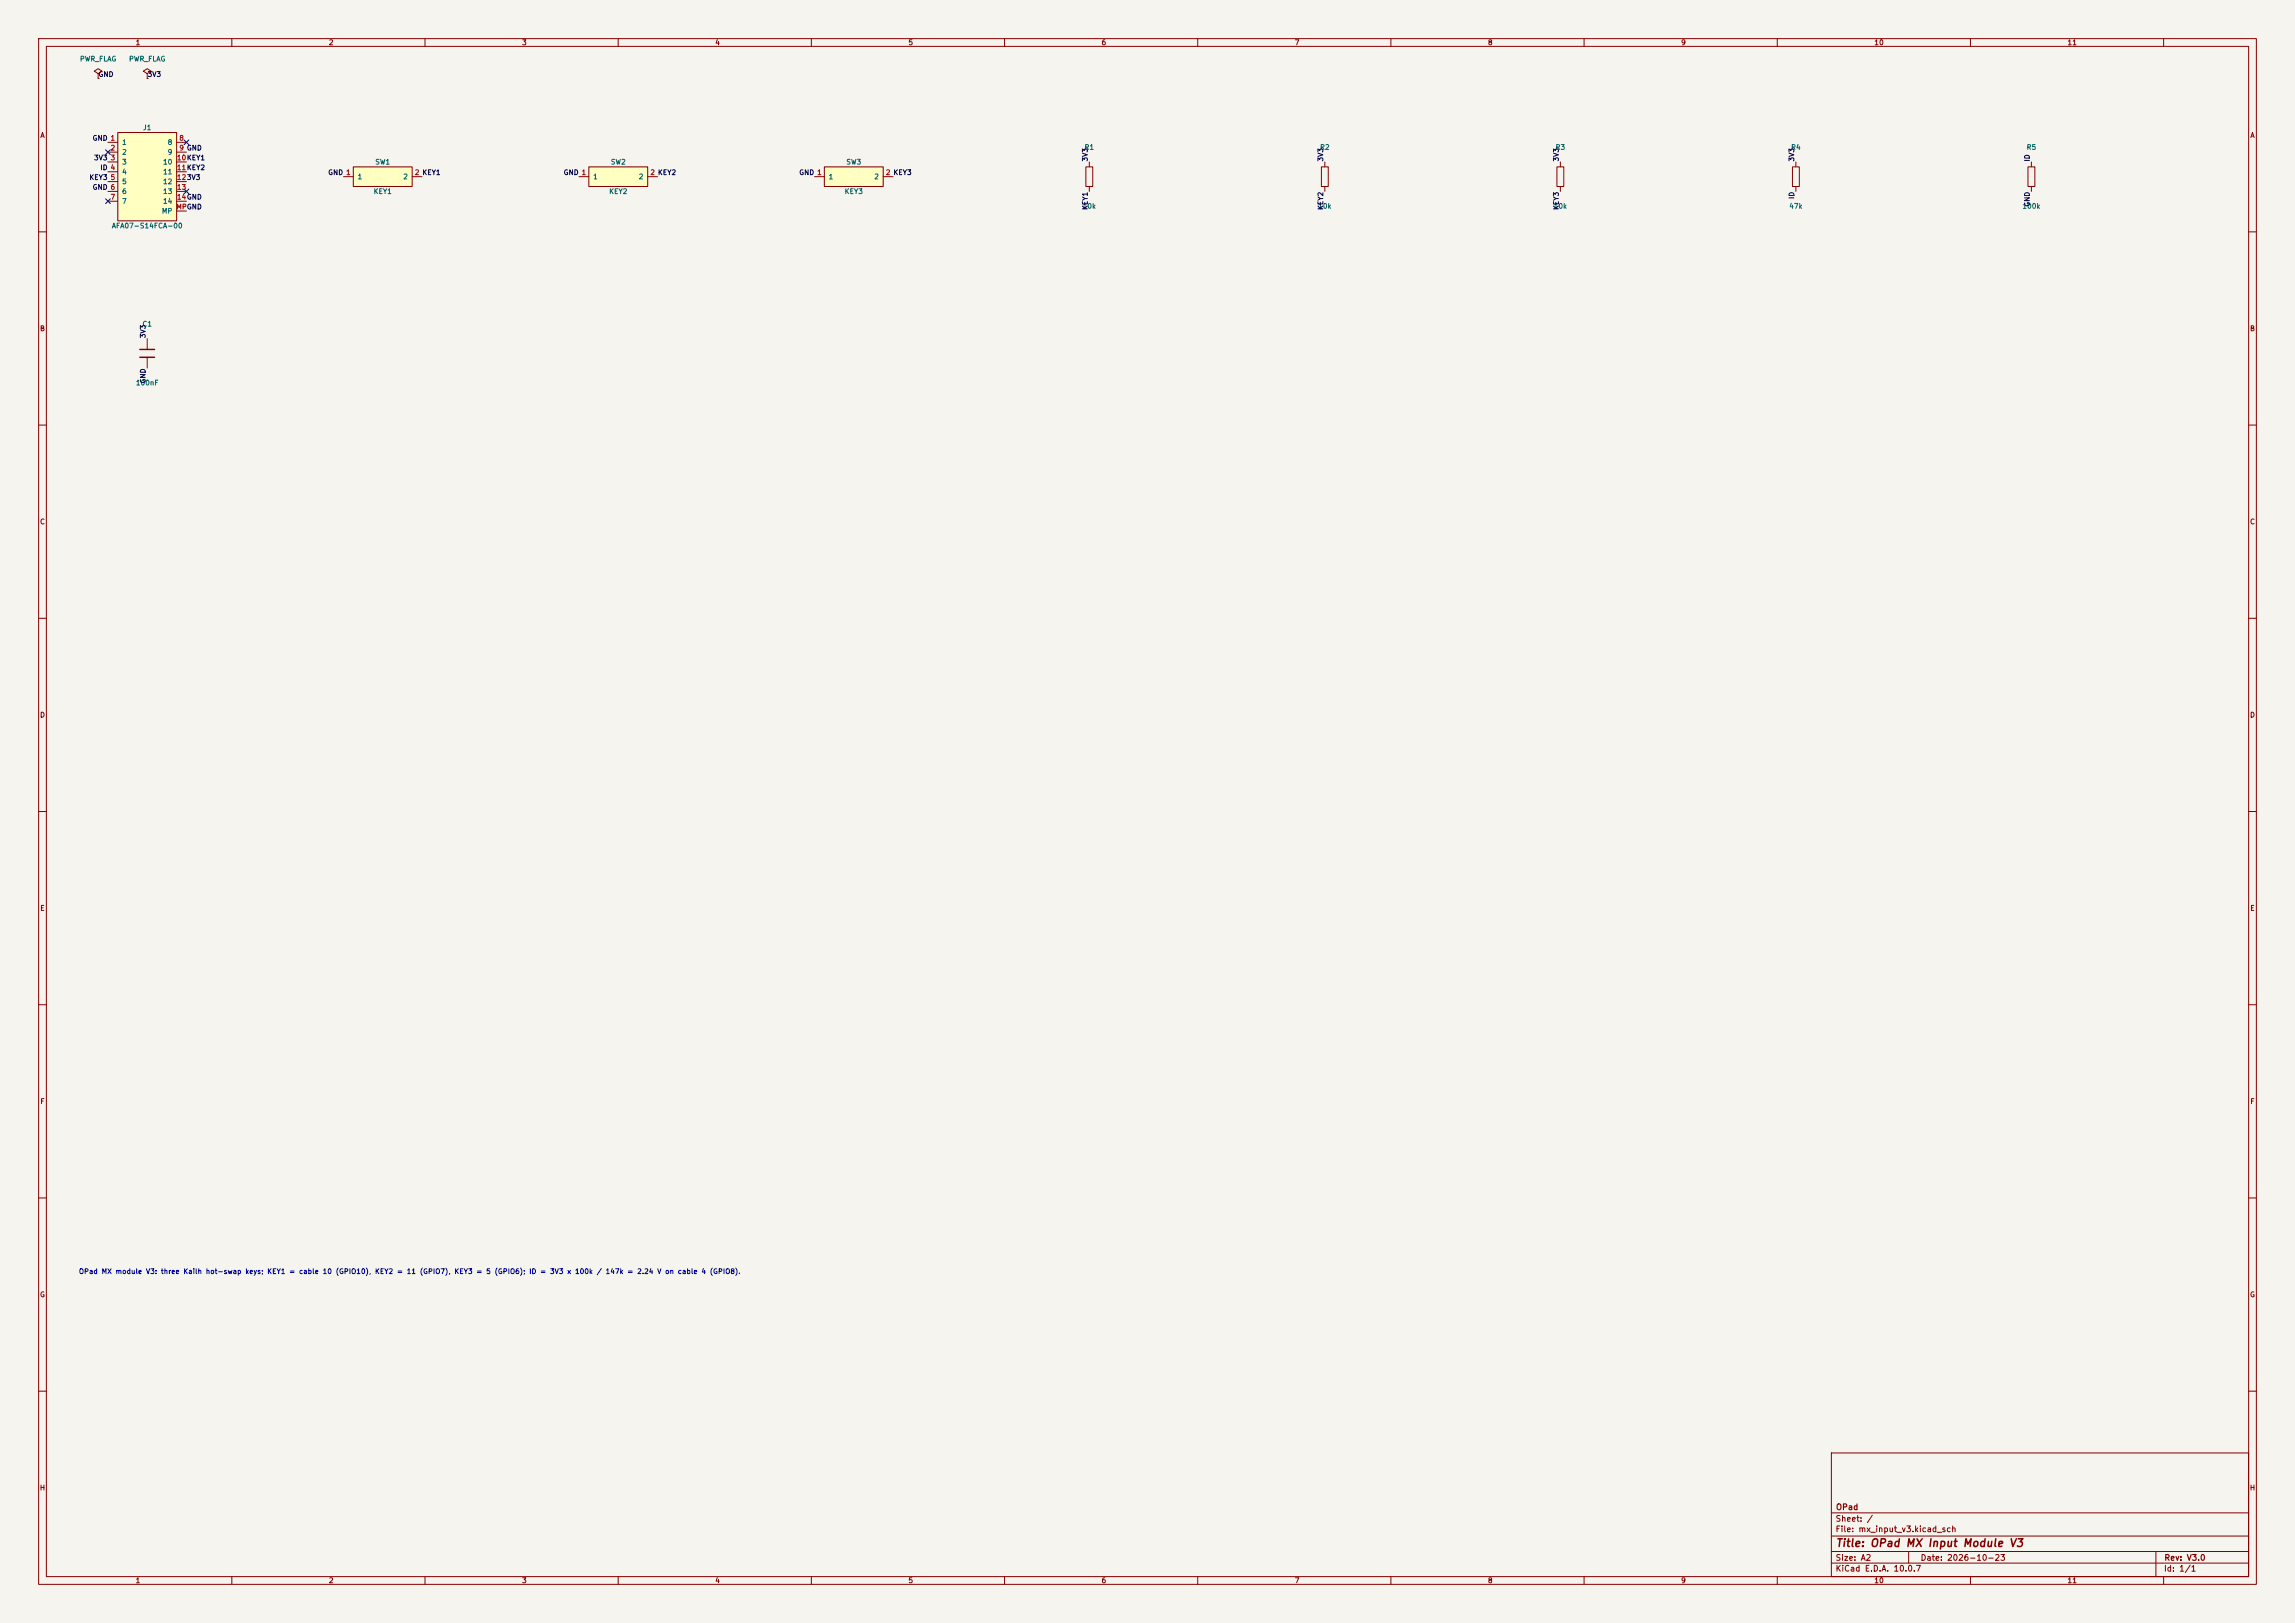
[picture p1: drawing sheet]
<svg xmlns="http://www.w3.org/2000/svg" width="594mm" height="420mm" viewBox="0 0 594 420" stroke-linecap="round" stroke-linejoin="round" font-family="sans-serif">
<defs><g id="words">
<text font-size="2" fill="#840000" x="475" y="400.8">Title: OPad MX Input Module V3</text>
<g font-size="1.5" fill="#840000">
<text x="475" y="394.1">Sheet: /</text>
<text x="475.1" y="391.1">OPad</text>
<text x="475" y="396.8">File: mx_input_v3.kicad_sch</text>
<text x="475" y="407">KiCad E.D.A. 10.0.7</text>
<text x="475" y="404.2">Size: A2</text>
<text x="497" y="404.2">Date: 2026-10-23</text>
<text x="560" y="407">Id: 1/1</text>
<text x="560.1" y="404.2">Rev: V3.0</text>
</g>
<g font-size="1.3" fill="#840000">
<text x="35" y="12">1</text>
<text x="85" y="12">2</text>
<text x="135" y="12">3</text>
<text x="185" y="12">4</text>
<text x="235" y="12">5</text>
<text x="285" y="12">6</text>
<text x="335" y="12">7</text>
<text x="385" y="12">8</text>
<text x="435" y="12">9</text>
<text x="485" y="12">10</text>
<text x="535" y="12">11</text>
<text x="10.3" y="36">A</text>
<text x="582.3" y="36">A</text>
<text x="10.2" y="86">B</text>
<text x="582.2" y="86">B</text>
<text x="10.2" y="136">C</text>
<text x="582.2" y="136">C</text>
<text x="10.2" y="186">D</text>
<text x="582.2" y="186">D</text>
<text x="10.3" y="236">E</text>
<text x="582.3" y="236">E</text>
<text x="10.3" y="286">F</text>
<text x="582.3" y="286">F</text>
<text x="10.2" y="336">G</text>
<text x="582.2" y="336">G</text>
<text x="10.2" y="386">H</text>
<text x="582.2" y="386">H</text>
<text x="35" y="410">1</text>
<text x="85" y="410">2</text>
<text x="135" y="410">3</text>
<text x="185" y="410">4</text>
<text x="235" y="410">5</text>
<text x="285" y="410">6</text>
<text x="335" y="410">7</text>
<text x="385" y="410">8</text>
<text x="435" y="410">9</text>
<text x="485" y="410">10</text>
<text x="535" y="410">11</text>
</g>
<g font-size="1.3" fill="#006464">
<text x="20.6" y="16.2">PWR_FLAG</text>
<text x="33.3" y="16.2">PWR_FLAG</text>
<text x="36.9" y="34">J1</text>
<text x="31.5" y="37.8">1</text>
<text x="31.5" y="40.3">2</text>
<text x="43.3" y="37.8">8</text>
<text x="43.3" y="40.3">9</text>
<text x="280.6" y="39.1">R1</text>
<text x="341.5" y="39.1">R2</text>
<text x="402.5" y="39.1">R3</text>
<text x="463.5" y="39.1">R4</text>
<text x="524.4" y="39.1">R5</text>
<text x="31.5" y="42.9">3</text>
<text x="31.5" y="45.4">4</text>
<text x="31.5" y="48">5</text>
<text x="42.1" y="42.9">10</text>
<text x="42.1" y="45.4">11</text>
<text x="42.1" y="48">12</text>
<text x="92.4" y="46.7">1</text>
<text x="97" y="42.9">SW1</text>
<text x="104.2" y="46.7">2</text>
<text x="153.4" y="46.7">1</text>
<text x="158" y="42.9">SW2</text>
<text x="165.2" y="46.7">2</text>
<text x="214.3" y="46.7">1</text>
<text x="218.9" y="42.9">SW3</text>
<text x="226.1" y="46.7">2</text>
<text x="31.5" y="50.5">6</text>
<text x="31.5" y="53">7</text>
<text x="42.1" y="50.5">13</text>
<text x="42.1" y="53">14</text>
<text x="96.6" y="50.5">KEY1</text>
<text x="157.5" y="50.5">KEY2</text>
<text x="218.5" y="50.5">KEY3</text>
<text x="28.8" y="59.4">AFA07-S14FCA-00</text>
<text x="41.8" y="55.6">MP</text>
<text x="280.1" y="54.3">10k</text>
<text x="341" y="54.3">10k</text>
<text x="402" y="54.3">10k</text>
<text x="463" y="54.3">47k</text>
<text x="523.3" y="54.3">100k</text>
<text x="36.7" y="84.8">C1</text>
<text x="35" y="100">100nF</text>
</g>
<g font-size="1.3" fill="#0f0f0f">
<text x="25.4" y="20.2">GND</text>
<text x="38.1" y="20.2">3V3</text>
<text x="23.8" y="36.7">GND 1</text>
<text x="24.2" y="41.8">3V3</text>
<text x="281.8" y="41.9" transform="rotate(-90 281.8 41.9)">3V3</text>
<text x="342.8" y="41.9" transform="rotate(-90 342.8 41.9)">3V3</text>
<text x="403.7" y="41.9" transform="rotate(-90 403.7 41.9)">3V3</text>
<text x="464.7" y="41.9" transform="rotate(-90 464.7 41.9)">3V3</text>
<text x="525.7" y="41.9" transform="rotate(-90 525.7 41.9)">ID</text>
<text x="23" y="46.9">KEY3</text>
<text x="25.8" y="44.3">ID 4</text>
<text x="84.8" y="45.6">GND 1</text>
<text x="145.8" y="45.6">GND 1</text>
<text x="206.7" y="45.6">GND 1</text>
<text x="23.8" y="49.4">GND 6</text>
<text x="464.7" y="51.6" transform="rotate(-90 464.7 51.6)">ID</text>
<text x="525.7" y="53.6" transform="rotate(-90 525.7 53.6)">GND</text>
<text x="281.8" y="54.5" transform="rotate(-90 281.8 54.5)">KEY1</text>
<text x="342.8" y="54.5" transform="rotate(-90 342.8 54.5)">KEY2</text>
<text x="403.7" y="54.5" transform="rotate(-90 403.7 54.5)">KEY3</text>
<text x="38" y="87.7" transform="rotate(-90 38 87.7)">3V3</text>
<text x="38" y="99.3" transform="rotate(-90 38 99.3)">GND</text>
</g>
<g font-size="1.3" fill="#a90000">
<text x="28.5" y="39.2">2</text>
<text x="28.5" y="41.8">3</text>
<text x="45.7" y="41.8">10KEY1</text>
<text x="46.3" y="36.7">8</text>
<text x="46.3" y="39.2">9 GND</text>
<text x="28.5" y="46.9">5</text>
<text x="45.7" y="44.3">11KEY2</text>
<text x="45.7" y="46.9">123V3</text>
<text x="107.2" y="45.6">2 KEY1</text>
<text x="168.2" y="45.6">2 KEY2</text>
<text x="229.1" y="45.6">2 KEY3</text>
<text x="28.5" y="51.9">7</text>
<text x="45.7" y="49.4">13</text>
<text x="45.7" y="51.9">14GND</text>
<text x="45.5" y="54.5">MPGND</text>
</g>
<text font-size="1.3" fill="#0000c2" x="20.3" y="330">OPad MX module V3: three Kailh hot-swap keys; KEY1 = cable 10 (GPIO10), KEY2 = 11 (GPIO7), KEY3 = 5 (GPIO6); ID = 3V3 x 100k / 147k = 2.24 V on cable 4 (GPIO8).</text>
</g></defs>
<path d="M0 0h594v420h-594z" fill="#f5f4ef" stroke="#f5f4ef" stroke-width=".26"/>
<g fill="none" stroke="#840000" stroke-width=".26">
<path d="M10 10h574v400h-574zM12 12h570v396h-570zM60 10v2M110 10v2M160 10v2M210 10v2M260 10v2M310 10v2M360 10v2M410 10v2M460 10v2M510 10v2"/>
<path d="M560 10v2M524.9 43.2h1.8v5.1h-1.8zM525.8 41.9v1.3M525.8 48.3v1.2M10 60h2M582 60h2M38.1 87.6v2.8M38.1 92.5v2.8M10 110h2M582 110h2M10 160h2M582 160h2"/>
<path d="M10 210h2M582 210h2M10 260h2M582 260h2M10 310h2M582 310h2M10 360h2M474 376h108v32h-108zM582 360h2M474 397.5h108M474 391.5h108M60 408v2"/>
<path d="M110 408v2M160 408v2M210 408v2M260 408v2M310 408v2M360 408v2M410 408v2M460 408v2M474 404.5h108M474 401.5h108M494 401.5v3M510 408v2"/>
<path d="M558 401.5v6.5M560 408v2"/>
</g>
<path d="M36.2 90.4h3.8M36.2 92.5h3.8" fill="none" stroke="#840000" stroke-width=".38"/>
<path d="M30.5 34.3h15.2v22.9h-15.2z" fill="#ffffc2"/>
<g fill="none" stroke="#840000" stroke-width=".26">
<path d="M27.9 36.8h2.6M27.9 39.4h2.6M30.5 34.3h15.2v22.9h-15.2zM45.7 36.8h2.6M45.7 39.4h2.6M27.9 41.9h2.6M27.9 44.5h2.6M27.9 47h2.6M27.9 49.5h2.6M27.9 52.1h2.6M45.7 41.9h2.6M45.7 44.5h2.6"/>
<path d="M45.7 47h2.6M45.7 49.5h2.6M45.7 52.1h2.6M45.7 54.6h2.6M403 43.2h1.7v5.1h-1.7zM403.9 41.9v1.3M403.9 48.3v1.2"/>
</g>
<path d="M213.4 43.2h15.2v5.1h-15.2z" fill="#ffffc2"/>
<g fill="none" stroke="#840000" stroke-width=".26">
<path d="M25.4 19.1l1-.7-1-.6-1 .6 1 .7v1.2M38.1 19.1l1-.7-1-.6-1 .6 1 .7v1.2M25.4 20.3h.1M38.1 20.3h.1M210.8 45.7h2.6M213.4 43.2h15.2v5.1h-15.2zM228.6 45.7h2.5M281.1 43.2h1.7v5.1h-1.7zM281.9 41.9v1.3M281.9 48.3v1.2M342 43.2h1.8v5.1h-1.8zM342.9 41.9v1.3"/>
<path d="M342.9 48.3v1.2"/>
</g>
<path d="M152.4 43.2h15.2v5.1h-15.2z" fill="#ffffc2"/>
<path d="M149.9 45.7h2.5M152.4 43.2h15.2v5.1h-15.2zM167.6 45.7h2.6" fill="none" stroke="#840000" stroke-width=".26"/>
<path d="M91.4 43.2h15.3v5.1h-15.3z" fill="#ffffc2"/>
<path d="M88.9 45.7h2.5M91.4 43.2h15.3v5.1h-15.3zM106.7 45.7h2.5M463.9 43.2h1.8v5.1h-1.8zM464.8 41.9v1.3M464.8 48.3v1.2" fill="none" stroke="#840000" stroke-width=".26"/>
<path d="M27.3 38.8l1.2 1.2M28.5 38.8l-1.2 1.2M47.7 36.2l1.2 1.2M48.9 36.2l-1.2 1.2M27.3 51.5l1.2 1.2M28.5 51.5l-1.2 1.2M47.7 48.9l1.2 1.2M48.9 48.9l-1.2 1.2" fill="none" stroke="#000084" stroke-width=".26"/>
<use href="#words"/>
</svg>
